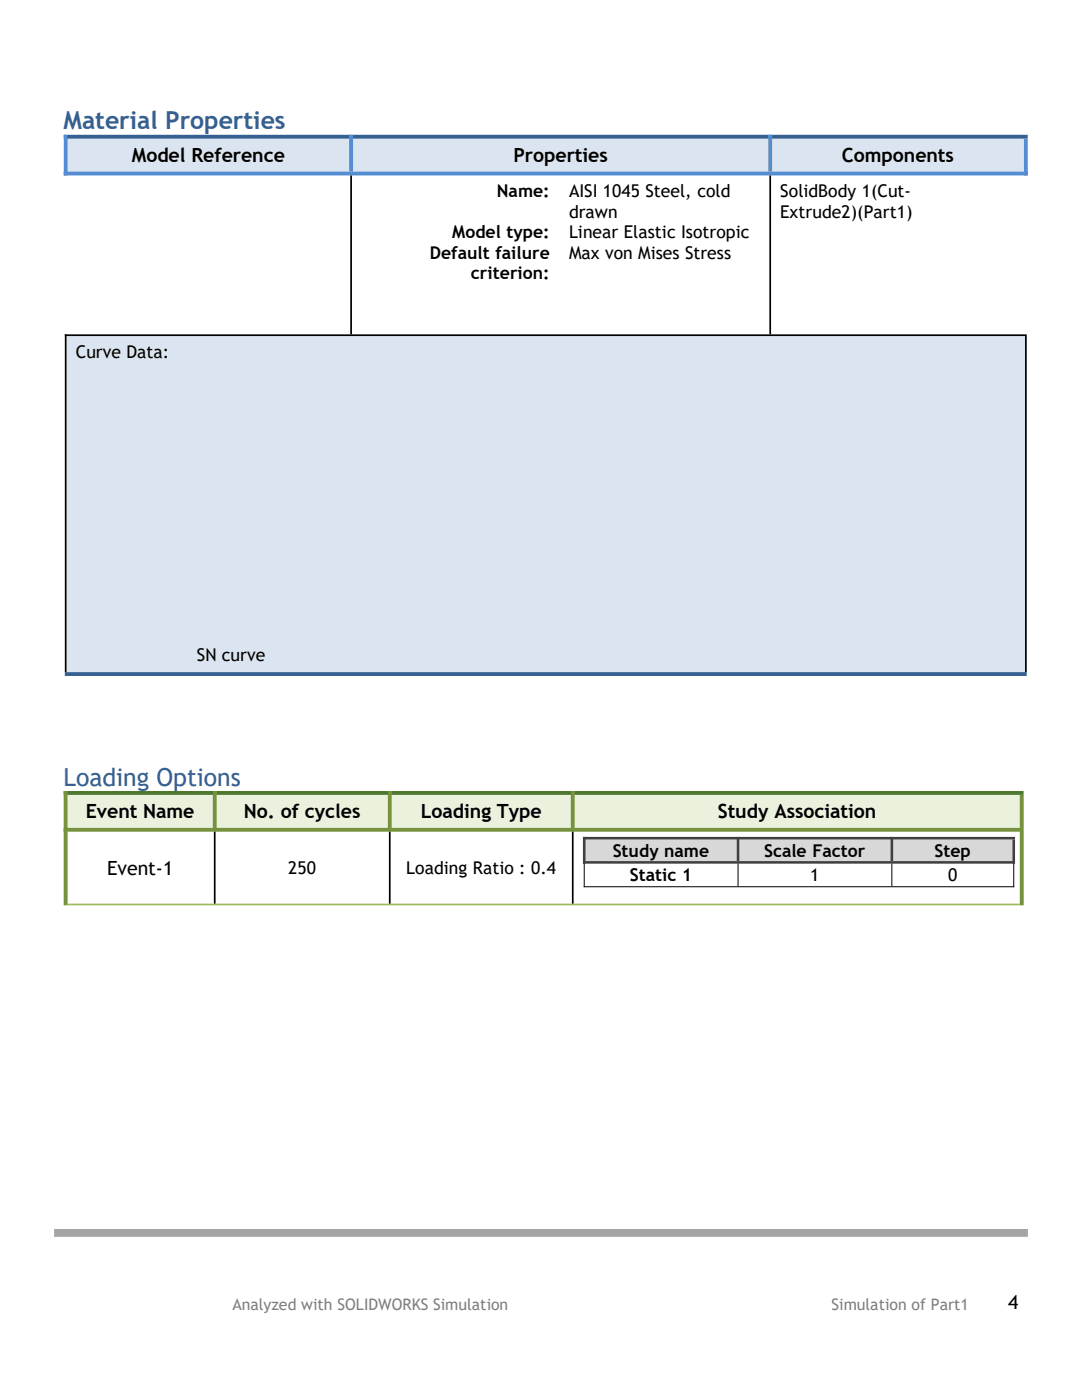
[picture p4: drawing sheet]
<svg xmlns="http://www.w3.org/2000/svg" width="216mm" height="279mm" viewBox="0 0 216 279" stroke-linecap="round" stroke-linejoin="round" font-family="sans-serif">
<defs><g id="words">
<g font-size="5" fill="#366091">
<text x="12.7" y="25.8">Material Properties</text>
<text x="12.7" y="156.8">Loading Options</text>
</g>
<g font-size="3.9">
<text x="26.3" y="32.4">Model Reference</text>
<text x="102.4" y="32.4">Properties</text>
<text x="168" y="32.4">Components</text>
<text x="17.1" y="163.3">Event Name</text>
<text x="48.7" y="163.3">No. of cycles</text>
<text x="83.9" y="163.3">Loading Type</text>
<text x="143.2" y="163.3">Study Association</text>
<text x="21.4" y="174.6">Event-1</text>
<text x="201.2" y="261.3">4</text>
</g>
<g font-size="3.5">
<text x="99.1" y="39.4">Name:</text>
<text x="113.5" y="39.4">AISI 1045 Steel, cold</text>
<text x="155.7" y="39.4">SolidBody 1(Cut-</text>
<text x="90.3" y="47.6">Model type:</text>
<text x="113.5" y="43.5">drawn</text>
<text x="113.5" y="47.6">Linear Elastic Isotropic</text>
<text x="155.7" y="43.5">Extrude2)(Part1)</text>
<text x="85.8" y="51.7">Default failure</text>
<text x="113.5" y="51.7">Max von Mises Stress</text>
<text x="94" y="55.7">criterion:</text>
<text x="15.1" y="71.4">Curve Data:</text>
<text x="39.3" y="131.8">SN curve</text>
<text x="122.3" y="171">Study name</text>
<text x="152.5" y="171">Scale Factor</text>
<text x="186.5" y="171">Step</text>
<text x="57.5" y="174.4">250</text>
<text x="81.1" y="174.4">Loading Ratio : 0.4</text>
<text x="125.7" y="175.9">Static 1</text>
<text x="161.7" y="175.9">1</text>
<text x="189.2" y="175.9">0</text>
</g>
<g font-size="3.2" fill="#7f7f7f">
<text x="46.4" y="261.5">Analyzed with SOLIDWORKS Simulation</text>
<text x="165.9" y="261.5">Simulation of Part1</text>
</g>
</g></defs>
<path d="M10.8 246.1h194.3" fill="none" stroke="#a5a5a5" stroke-width="1.6" stroke-linecap="butt"/>
<g fill="#dbe5f1">
<path d="M13.5 27.7h56.2v6.6h-56.2z" fill-rule="evenodd"/>
<path d="M70.4 27.7h83v6.6h-83z" fill-rule="evenodd"/>
<path d="M154 27.7h50.4v6.6h-50.4z" fill-rule="evenodd"/>
<path d="M13.2 67h191.4v67.2h-191.4z" fill-rule="evenodd"/>
</g>
<path d="M12.7 27.3h192.4M12.9 134.5h192" fill="none" stroke="#366091" stroke-width=".76" stroke-linecap="butt"/>
<path d="M12.7 34.6h192.4M13.1 26.9v8.1M70.1 26.9v7.4M153.7 26.9v7.4M204.7 27.7v7.3" fill="none" stroke="#548dd4" stroke-width=".76" stroke-linecap="butt"/>
<path d="M70.1 35v31.7M153.7 35v31.7M12.9 66.9h192M13.1 66.7v67.4M204.7 67.1v67" fill="none" stroke="#000" stroke-width=".34"/>
<g fill="#eaf1dd">
<path d="M13.4 158.6h29.1v6.7h-29.1z" fill-rule="evenodd"/>
<path d="M43.2 158.6h34.2v6.7h-34.2z" fill-rule="evenodd"/>
<path d="M78.1 158.6h35.8v6.7h-35.8z" fill-rule="evenodd"/>
<path d="M114.6 158.6h88.9v6.7h-88.9z" fill-rule="evenodd"/>
</g>
<g fill="#d8d8d8">
<path d="M116.8 167.5h30.3v4.4h-30.3z" fill-rule="evenodd"/>
<path d="M147.5 167.5h30.2v4.4h-30.2z" fill-rule="evenodd"/>
<path d="M178.2 167.5h23.9v4.4h-23.9z" fill-rule="evenodd"/>
</g>
<g fill="#fff">
<path d="M147.3 172.3h30.6v4.7h-30.6z" fill-rule="evenodd"/>
<path d="M178 172.3h24.2v4.7h-24.2z" fill-rule="evenodd"/>
</g>
<path d="M116.3 167.3h86.2M116.3 172.1h86.2M116.6 167v5.4M147.3 167v4.9M178 167v4.9M202.3 167.5v4.9" fill="none" stroke="#3f3f3f" stroke-width=".51"/>
<path d="M116.5 177h85.9M116.6 172.4v4.7M147.3 172.4v4.5M178 172.4v4.5M202.3 172.4v4.7" fill="none" stroke="#000" stroke-width=".2"/>
<path d="M12.7 158.2h191.6" fill="none" stroke="#4d7830" stroke-width=".76" stroke-linecap="butt"/>
<path d="M13.1 157.9v22.8M42.8 157.9v7.3M77.8 157.9v7.3M114.3 157.9v7.3M203.9 158.6v22.1M12.7 165.6h191.6" fill="none" stroke="#76923c" stroke-width=".76" stroke-linecap="butt"/>
<path d="M13.5 180.5h190" fill="none" stroke="#9bbb59" stroke-width=".34"/>
<path d="M42.8 166v14.3M77.8 166v14.3M114.3 166v14.3" fill="none" stroke="#000" stroke-width=".34"/>
<use href="#words"/>
</svg>
